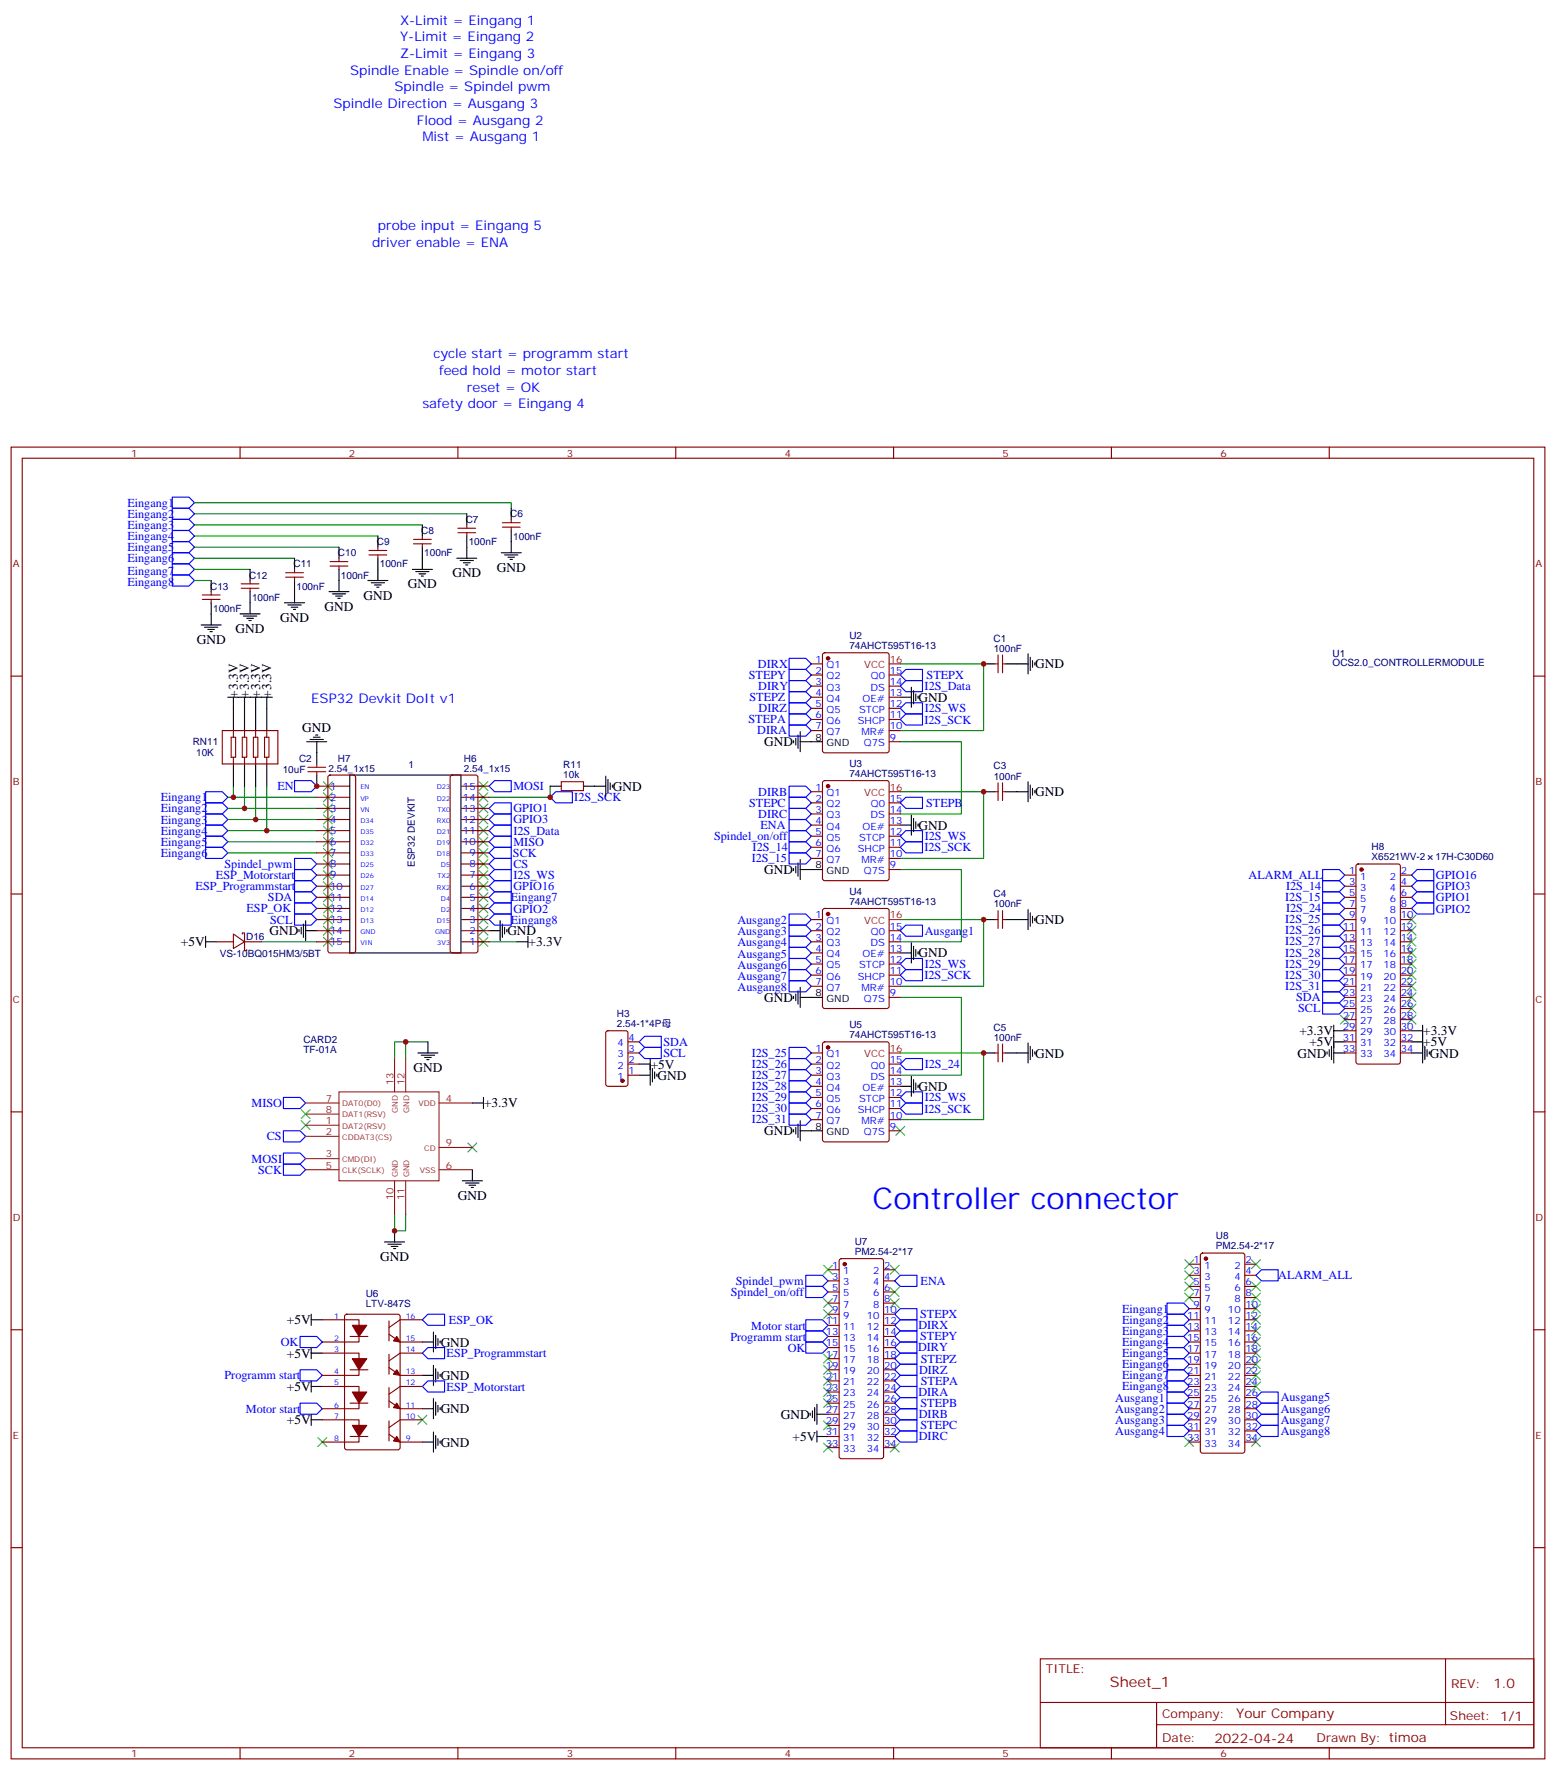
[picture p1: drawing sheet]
<svg xmlns="http://www.w3.org/2000/svg" width="494mm" height="562mm" viewBox="0 0 494 562" stroke-linecap="round" stroke-linejoin="round" font-family="sans-serif">
<defs><g id="words">
<text font-size="9.5" fill="#00f" x="276.9" y="383.5">Controller connector</text>
<text font-size="4.6" fill="#800" x="352.3" y="535.4">Sheet_1</text>
<g font-size="4.2" fill="#00f">
<text x="127" y="7.8">X-Limit = Eingang 1</text>
<text x="127" y="13.1">Y-Limit = Eingang 2</text>
<text x="111.1" y="23.7">Spindle Enable = Spindle on/off</text>
<text x="127" y="18.4">Z-Limit = Eingang 3</text>
<text x="125.2" y="29">Spindle = Spindel pwm</text>
<text x="105.8" y="34.3">Spindle Direction = Ausgang 3</text>
<text x="132.3" y="39.6">Flood = Ausgang 2</text>
<text x="134.1" y="44.9">Mist = Ausgang 1</text>
<text x="119.9" y="73.1">probe input = Eingang 5</text>
<text x="118.2" y="78.4">driver enable = ENA</text>
<text x="137.6" y="113.7">cycle start = programm start</text>
<text x="139.3" y="119">feed hold = motor start</text>
<text x="148.2" y="124.2">reset = OK</text>
<text x="134.1" y="129.5">safety door = Eingang 4</text>
<text x="98.8" y="223">ESP32 Devkit DoIt v1</text>
</g>
<g font-size="4.2">
<text x="143.6" y="183.2">GND</text>
<text x="157.7" y="181.4">GND</text>
<text x="115.4" y="190.3">GND</text>
<text x="129.5" y="186.7">GND</text>
<text x="88.9" y="197.3">GND</text>
<text x="103" y="193.8">GND</text>
<text x="74.8" y="200.8">GND</text>
<text x="62.4" y="204.4">GND</text>
<text x="328.6" y="212.1">GND</text>
<text x="75.5" y="221.4" transform="rotate(-90 75.5 221.4)">+3.3V</text>
<text x="79" y="221.4" transform="rotate(-90 79 221.4)">+3.3V</text>
<text x="82.6" y="221.4" transform="rotate(-90 82.6 221.4)">+3.3V</text>
<text x="86.1" y="221.4" transform="rotate(-90 86.1 221.4)">+3.3V</text>
<text x="291.6" y="222.7">GND</text>
<text x="96" y="232.2">GND</text>
<text x="242.5" y="236.8">GND</text>
<text x="194.6" y="250.9">GND</text>
<text x="328.6" y="252.7">GND</text>
<text x="291.6" y="263.3">GND</text>
<text x="242.5" y="277.4">GND</text>
<text x="328.6" y="293.3">GND</text>
<text x="85.5" y="296.8">GND</text>
<text x="161" y="296.8">GND</text>
<text x="57.4" y="300.3">+5V</text>
<text x="167.7" y="300.3">+3.3V</text>
<text x="291.6" y="303.8">GND</text>
<text x="242.5" y="318">GND</text>
<text x="412.4" y="328.5">+3.3V</text>
<text x="451.7" y="328.5">+3.3V</text>
<text x="328.6" y="335.6">GND</text>
<text x="411.9" y="335.6">GND</text>
<text x="415.6" y="332">+5V</text>
<text x="451.7" y="332.1">+5V</text>
<text x="453.8" y="335.6">GND</text>
<text x="131.2" y="340.2">GND</text>
<text x="206.6" y="339.1">+5V</text>
<text x="208.7" y="342.6">GND</text>
<text x="291.6" y="346.2">GND</text>
<text x="153.6" y="351.4">+3.3V</text>
<text x="242.5" y="360.3">GND</text>
<text x="145.4" y="380.8">GND</text>
<text x="120.7" y="400.2">GND</text>
<text x="91" y="420.3">+5V</text>
<text x="91" y="430.9">+5V</text>
<text x="139.9" y="427.3">GND</text>
<text x="139.9" y="437.9">GND</text>
<text x="91" y="441.4">+5V</text>
<text x="139.9" y="448.5">GND</text>
<text x="91" y="452">+5V</text>
<text x="247.9" y="450.2">GND</text>
<text x="139.9" y="459.1">GND</text>
<text x="251.6" y="457.3">+5V</text>
</g>
<g font-size="4.2" fill="#800">
<text x="474" y="535.7">1.0</text>
<text x="392.4" y="545.2">Your Company</text>
<text x="385.5" y="553">2022-04-24</text>
</g>
<g font-size="3.9" fill="#00f">
<text x="40.4" y="160.8">Eingang1</text>
<text x="40.4" y="164.3">Eingang2</text>
<text x="40.4" y="167.8">Eingang3</text>
<text x="40.4" y="171.4">Eingang4</text>
<text x="40.4" y="174.9">Eingang5</text>
<text x="40.4" y="178.4">Eingang6</text>
<text x="40.4" y="182.3">Eingang7</text>
<text x="40.4" y="185.9">Eingang8</text>
<text x="237.7" y="215.4">STEPY</text>
<text x="240.6" y="211.9">DIRX</text>
<text x="294.1" y="215.4">STEPX</text>
<text x="240.7" y="219">DIRY</text>
<text x="293.5" y="219">I2S_Data</text>
<text x="237.9" y="222.5">STEPZ</text>
<text x="240.8" y="226">DIRZ</text>
<text x="293.5" y="226.1">I2S_WS</text>
<text x="237.6" y="229.5">STEPA</text>
<text x="240.4" y="233.1">DIRA</text>
<text x="293.4" y="229.6">I2S_SCK</text>
<text x="88.1" y="250.7">EN</text>
<text x="162.9" y="250.7">MOSI</text>
<text x="51" y="257.8">Eingang2</text>
<text x="51" y="254.3">Eingang1</text>
<text x="163" y="257.7">GPIO1</text>
<text x="182.3" y="254.3">I2S_SCK</text>
<text x="237.8" y="256">STEPC</text>
<text x="240.7" y="252.5">DIRB</text>
<text x="293.9" y="256">STEPB</text>
<text x="51" y="261.3">Eingang3</text>
<text x="163" y="261.3">GPIO3</text>
<text x="240.7" y="259.5">DIRC</text>
<text x="241.4" y="263.1">ENA</text>
<text x="51" y="268.4">Eingang5</text>
<text x="51" y="264.9">Eingang4</text>
<text x="163" y="264.9">I2S_Data</text>
<text x="163" y="268.3">MISO</text>
<text x="226.6" y="266.6">Spindel_on/off</text>
<text x="293.5" y="266.6">I2S_WS</text>
<text x="51" y="271.9">Eingang6</text>
<text x="71.2" y="275.4">Spindel_pwm</text>
<text x="162.8" y="271.8">SCK</text>
<text x="163" y="275.4">CS</text>
<text x="238.6" y="273.7">I2S_15</text>
<text x="238.9" y="270.1">I2S_14</text>
<text x="293.4" y="270.2">I2S_SCK</text>
<text x="68.5" y="278.9">ESP_Motorstart</text>
<text x="163" y="279">I2S_WS</text>
<text x="396.3" y="278.9">ALARM_ALL</text>
<text x="455.8" y="279">GPIO16</text>
<text x="62.1" y="282.5">ESP_Programmstart</text>
<text x="85.1" y="286">SDA</text>
<text x="162.1" y="286.1">Eingang7</text>
<text x="163" y="282.5">GPIO16</text>
<text x="407.9" y="286">I2S_15</text>
<text x="408.2" y="282.5">I2S_14</text>
<text x="455.8" y="282.4">GPIO3</text>
<text x="455.8" y="286">GPIO1</text>
<text x="78.2" y="289.6">ESP_OK</text>
<text x="85.7" y="293.1">SCL</text>
<text x="162.1" y="293.1">Eingang8</text>
<text x="163" y="289.6">GPIO2</text>
<text x="234.1" y="293.1">Ausgang2</text>
<text x="407.9" y="293">I2S_25</text>
<text x="408.2" y="289.5">I2S_24</text>
<text x="455.8" y="289.6">GPIO2</text>
<text x="234.1" y="296.6">Ausgang3</text>
<text x="293.5" y="296.6">Ausgang1</text>
<text x="407.9" y="296.5">I2S_26</text>
<text x="234.1" y="300.1">Ausgang4</text>
<text x="234.1" y="304">Ausgang5</text>
<text x="407.9" y="300">I2S_27</text>
<text x="407.9" y="303.6">I2S_28</text>
<text x="234.1" y="307.5">Ausgang6</text>
<text x="234.1" y="311.1">Ausgang7</text>
<text x="293.4" y="310.7">I2S_SCK</text>
<text x="293.5" y="307.2">I2S_WS</text>
<text x="407.9" y="307.1">I2S_29</text>
<text x="407.9" y="310.6">I2S_30</text>
<text x="234.1" y="314.6">Ausgang8</text>
<text x="407.9" y="314.1">I2S_31</text>
<text x="411.4" y="317.8">SDA</text>
<text x="412" y="321.3">SCL</text>
<text x="210.6" y="335.5">SCL</text>
<text x="210.6" y="332">SDA</text>
<text x="238.6" y="335.3">I2S_25</text>
<text x="238.6" y="338.8">I2S_26</text>
<text x="293.5" y="338.9">I2S_24</text>
<text x="238.6" y="342.4">I2S_27</text>
<text x="238.6" y="345.9">I2S_28</text>
<text x="79.8" y="351.3">MISO</text>
<text x="238.6" y="349.4">I2S_29</text>
<text x="238.6" y="353">I2S_30</text>
<text x="293.4" y="353.1">I2S_SCK</text>
<text x="293.5" y="349.5">I2S_WS</text>
<text x="238.6" y="356.5">I2S_31</text>
<text x="84.6" y="361.9">CS</text>
<text x="79.8" y="368.9">MOSI</text>
<text x="81.9" y="372.5">SCK</text>
<text x="233.5" y="407.7">Spindel_pwm</text>
<text x="292.2" y="407.8">ENA</text>
<text x="405.7" y="406">ALARM_ALL</text>
<text x="231.9" y="411.3">Spindel_on/off</text>
<text x="292" y="418.3">STEPX</text>
<text x="356.2" y="416.6">Eingang1</text>
<text x="142.5" y="420.1">ESP_OK</text>
<text x="231.8" y="425.5">Programm start</text>
<text x="238.5" y="422">Motor start</text>
<text x="291.5" y="421.8">DIRX</text>
<text x="292" y="425.3">STEPY</text>
<text x="356.2" y="423.6">Eingang3</text>
<text x="356.2" y="420.1">Eingang2</text>
<text x="89.1" y="427.1">OK</text>
<text x="141.7" y="430.7">ESP_Programmstart</text>
<text x="250.1" y="429">OK</text>
<text x="291.4" y="428.9">DIRY</text>
<text x="356.2" y="430.7">Eingang5</text>
<text x="356.2" y="427.1">Eingang4</text>
<text x="71.3" y="437.7">Programm start</text>
<text x="291.7" y="435.9">DIRZ</text>
<text x="292.3" y="432.4">STEPZ</text>
<text x="356.2" y="437.7">Eingang7</text>
<text x="356.2" y="434.2">Eingang6</text>
<text x="141.7" y="441.3">ESP_Motorstart</text>
<text x="291.5" y="443">DIRA</text>
<text x="292.3" y="439.4">STEPA</text>
<text x="356.2" y="441.2">Eingang8</text>
<text x="78" y="448.3">Motor start</text>
<text x="292.2" y="446.5">STEPB</text>
<text x="354" y="448.3">Ausgang2</text>
<text x="354" y="444.8">Ausgang1</text>
<text x="406.5" y="448.3">Ausgang6</text>
<text x="406.5" y="444.7">Ausgang5</text>
<text x="291.6" y="450">DIRB</text>
<text x="292.2" y="453.6">STEPC</text>
<text x="354" y="455.3">Ausgang4</text>
<text x="354" y="451.8">Ausgang3</text>
<text x="406.5" y="455.3">Ausgang8</text>
<text x="406.5" y="451.8">Ausgang7</text>
<text x="291.6" y="457.1">DIRC</text>
</g>
<g font-size="3.9" fill="#800">
<text x="332" y="531">TITLE:</text>
<text x="460.6" y="535.7">REV:</text>
<text x="368.9" y="545.2">Company:</text>
<text x="460.2" y="545.8">Sheet: 1/1</text>
<text x="368.9" y="552.9">Date:</text>
<text x="417.9" y="553">Drawn By: timoa</text>
</g>
<g font-size="3.2" fill="#800">
<text x="41.6" y="144.9">1</text>
<text x="110.8" y="144.9">2</text>
<text x="179.9" y="144.9">3</text>
<text x="249.1" y="144.9">4</text>
<text x="318.2" y="144.9">5</text>
<text x="387.3" y="144.9">6</text>
<text x="4.1" y="180">A</text>
<text x="487.4" y="180">A</text>
<text x="4.1" y="249.1">B</text>
<text x="487.4" y="249.1">B</text>
<text x="4.1" y="318.3">C</text>
<text x="487.4" y="318.3">C</text>
<text x="4.1" y="387.4">D</text>
<text x="487.4" y="387.4">D</text>
<text x="4.1" y="456.6">E</text>
<text x="487.4" y="456.6">E</text>
<text x="41.6" y="557.6">1</text>
<text x="110.8" y="557.6">2</text>
<text x="179.9" y="557.6">3</text>
<text x="249.1" y="557.6">4</text>
<text x="318.2" y="557.6">5</text>
<text x="387.3" y="557.6">6</text>
</g>
<g font-size="3.2" fill="#000080">
<text x="147.8" y="166">C7</text>
<text x="161.9" y="164.2">C6</text>
<text x="119.6" y="173">C9</text>
<text x="133.7" y="169.5">C8</text>
<text x="148.8" y="173">100nF</text>
<text x="162.9" y="171.3">100nF</text>
<text x="107.3" y="176.6">C10</text>
<text x="134.7" y="176.6">100nF</text>
<text x="79" y="183.6">C12</text>
<text x="93.2" y="180.1">C11</text>
<text x="108.2" y="183.6">100nF</text>
<text x="120.6" y="180.1">100nF</text>
<text x="66.7" y="187.1">C13</text>
<text x="80" y="190.7">100nF</text>
<text x="94.1" y="187.1">100nF</text>
<text x="67.7" y="194.2">100nF</text>
<text x="269.6" y="202.8">U2</text>
<text x="315.4" y="203.6">C1</text>
<text x="269.6" y="206">74AHCT595T16-13</text>
<text x="315.4" y="206.8">100nF</text>
<text x="423" y="208.4">U1</text>
<text x="423" y="211.4">OCS2.0_CONTROLLERMODULE</text>
<text x="61.2" y="236.5">RN11</text>
<text x="62.3" y="240.1">10K</text>
<text x="89.7" y="245.3">10uF</text>
<text x="94.9" y="241.8">C2</text>
<text x="104.3" y="244.9">2.54_1x15</text>
<text x="107.3" y="241.8">H7</text>
<text x="129.6" y="243.6">1</text>
<text x="147.2" y="244.9">2.54_1x15</text>
<text x="147.2" y="241.7">H6</text>
<text x="178.8" y="243.9">R11</text>
<text x="269.6" y="243.3">U3</text>
<text x="315.4" y="244.2">C3</text>
<text x="178.8" y="247">10k</text>
<text x="269.6" y="246.6">74AHCT595T16-13</text>
<text x="315.4" y="247.4">100nF</text>
<text x="435.3" y="269.8">H8</text>
<text x="131.7" y="275.1" transform="rotate(-90 131.7 275.1)">ESP32 DEVKIT</text>
<text x="435.3" y="272.9">X6521WV-2</text>
<text x="455.6" y="272.9">17H-C30D60</text>
<text x="269.6" y="287.2">74AHCT595T16-13</text>
<text x="269.6" y="283.9">U4</text>
<text x="315.4" y="284.8">C4</text>
<text x="315.4" y="287.9">100nF</text>
<text x="78.1" y="298.3">D16</text>
<text x="69.8" y="303.6">VS-10BQ015HM3/5BT</text>
<text x="195.8" y="322.9">H3</text>
<text x="195.8" y="326">2.54-1*4P母</text>
<text x="269.6" y="329.5">74AHCT595T16-13</text>
<text x="269.6" y="326.2">U5</text>
<text x="315.4" y="327.1">C5</text>
<text x="96.3" y="334.2">TF-01A</text>
<text x="96.3" y="331">CARD2</text>
<text x="315.4" y="330.3">100nF</text>
<text x="271.3" y="395">U7</text>
<text x="385.9" y="393.3">U8</text>
<text x="271.3" y="398.2">PM2.54-2*17</text>
<text x="385.9" y="396.5">PM2.54-2*17</text>
<text x="116.1" y="411.6">U6</text>
<text x="116.1" y="414.8">LTV-847S</text>
</g>
<g font-size="3.2" fill="#00f">
<text x="258.9" y="210.3">1</text>
<text x="258.9" y="213.9">2</text>
<text x="262.4" y="212.1">Q1</text>
<text x="262.4" y="215.6">Q2</text>
<text x="276.4" y="215.6">Q0</text>
<text x="282.4" y="213.9">15</text>
<text x="258.9" y="217.4">3</text>
<text x="258.9" y="220.9">4</text>
<text x="262.4" y="219.1">Q3</text>
<text x="276.3" y="219.1">DS</text>
<text x="282.4" y="220.9">13</text>
<text x="282.4" y="217.4">14</text>
<text x="258.9" y="224.4">5</text>
<text x="258.9" y="228">6</text>
<text x="262.4" y="222.7">Q4</text>
<text x="262.4" y="226.2">Q5</text>
<text x="272.7" y="226.2">STCP</text>
<text x="273.8" y="222.7">OE#</text>
<text x="282.4" y="228">11</text>
<text x="282.4" y="224.4">12</text>
<text x="258.9" y="231.5">7</text>
<text x="262.4" y="229.7">Q6</text>
<text x="262.4" y="233.3">Q7</text>
<text x="272.2" y="229.7">SHCP</text>
<text x="273.4" y="233.3">MR#</text>
<text x="282.4" y="231.5">10</text>
<text x="274.2" y="236.8">Q7S</text>
<text x="282.4" y="235">9</text>
<text x="104.8" y="250.5">1</text>
<text x="147" y="250.5">15</text>
<text x="258.9" y="250.9">1</text>
<text x="104.8" y="254.1">2</text>
<text x="104.8" y="257.6">3</text>
<text x="147" y="257.6">13</text>
<text x="147" y="254.1">14</text>
<text x="258.9" y="254.4">2</text>
<text x="258.9" y="258">3</text>
<text x="262.4" y="252.7">Q1</text>
<text x="262.4" y="256.2">Q2</text>
<text x="276.4" y="256.2">Q0</text>
<text x="282.4" y="258">14</text>
<text x="282.4" y="254.4">15</text>
<text x="104.8" y="261.1">4</text>
<text x="147" y="261.1">12</text>
<text x="258.9" y="261.5">4</text>
<text x="262.4" y="259.7">Q3</text>
<text x="262.4" y="263.2">Q4</text>
<text x="273.8" y="263.2">OE#</text>
<text x="276.3" y="259.7">DS</text>
<text x="282.4" y="261.5">13</text>
<text x="104.8" y="264.7">5</text>
<text x="104.8" y="268.2">6</text>
<text x="147" y="268.2">10</text>
<text x="147" y="264.7">11</text>
<text x="258.9" y="265">5</text>
<text x="258.9" y="268.5">6</text>
<text x="262.4" y="266.8">Q5</text>
<text x="272.7" y="266.8">STCP</text>
<text x="282.4" y="268.5">11</text>
<text x="282.4" y="265">12</text>
<text x="104.8" y="271.7">7</text>
<text x="104.8" y="275.2">8</text>
<text x="149" y="275.2">8</text>
<text x="149" y="271.7">9</text>
<text x="258.9" y="272.1">7</text>
<text x="262.4" y="270.3">Q6</text>
<text x="262.4" y="273.8">Q7</text>
<text x="272.2" y="270.3">SHCP</text>
<text x="273.4" y="273.8">MR#</text>
<text x="282.4" y="275.6">9</text>
<text x="282.4" y="272.1">10</text>
<text x="104.8" y="278.8">9</text>
<text x="149" y="278.8">7</text>
<text x="274.2" y="277.4">Q7S</text>
<text x="428.2" y="277.4">1</text>
<text x="428.2" y="280.9">3</text>
<text x="431.7" y="279.1">1</text>
<text x="441.2" y="279.1">2</text>
<text x="444.7" y="280.9">4</text>
<text x="444.7" y="277.4">2</text>
<text x="104.8" y="282.3">10</text>
<text x="104.8" y="285.8">11</text>
<text x="149" y="285.8">5</text>
<text x="149" y="282.3">6</text>
<text x="428.2" y="284.4">5</text>
<text x="428.2" y="287.9">7</text>
<text x="431.7" y="282.6">3</text>
<text x="431.7" y="286.2">5</text>
<text x="441.2" y="286.2">6</text>
<text x="441.2" y="282.6">4</text>
<text x="444.7" y="287.9">8</text>
<text x="444.7" y="284.4">6</text>
<text x="104.8" y="289.3">12</text>
<text x="104.8" y="292.9">13</text>
<text x="149" y="292.9">3</text>
<text x="149" y="289.3">4</text>
<text x="258.9" y="291.5">1</text>
<text x="262.4" y="293.2">Q1</text>
<text x="428.2" y="291.5">9</text>
<text x="431.7" y="289.7">7</text>
<text x="431.7" y="293.2">9</text>
<text x="439.2" y="293.2">10</text>
<text x="441.2" y="289.7">8</text>
<text x="444.7" y="291.5">10</text>
<text x="104.8" y="296.4">14</text>
<text x="104.8" y="299.9">15</text>
<text x="149" y="299.9">1</text>
<text x="149" y="296.4">2</text>
<text x="258.9" y="295">2</text>
<text x="258.9" y="298.5">3</text>
<text x="262.4" y="296.8">Q2</text>
<text x="276.4" y="296.8">Q0</text>
<text x="282.4" y="298.5">14</text>
<text x="282.4" y="295">15</text>
<text x="426.2" y="295">11</text>
<text x="426.2" y="298.5">13</text>
<text x="431.7" y="296.8">11</text>
<text x="439.2" y="296.8">12</text>
<text x="444.7" y="298.5">14</text>
<text x="444.7" y="295">12</text>
<text x="258.9" y="302">4</text>
<text x="258.9" y="305.6">5</text>
<text x="262.4" y="300.3">Q3</text>
<text x="262.4" y="303.8">Q4</text>
<text x="273.8" y="303.8">OE#</text>
<text x="276.3" y="300.3">DS</text>
<text x="282.4" y="305.6">12</text>
<text x="282.4" y="302">13</text>
<text x="426.2" y="302">15</text>
<text x="426.2" y="305.6">17</text>
<text x="431.7" y="300.3">13</text>
<text x="431.7" y="303.8">15</text>
<text x="439.2" y="303.8">16</text>
<text x="439.2" y="300.3">14</text>
<text x="444.7" y="305.6">18</text>
<text x="444.7" y="302">16</text>
<text x="258.9" y="309.1">6</text>
<text x="262.4" y="307.3">Q5</text>
<text x="262.4" y="310.9">Q6</text>
<text x="272.2" y="310.9">SHCP</text>
<text x="272.7" y="307.3">STCP</text>
<text x="282.4" y="309.1">11</text>
<text x="426.2" y="309.1">19</text>
<text x="431.7" y="307.3">17</text>
<text x="431.7" y="310.9">19</text>
<text x="439.2" y="310.9">20</text>
<text x="439.2" y="307.3">18</text>
<text x="444.7" y="309.1">20</text>
<text x="258.9" y="312.6">7</text>
<text x="262.4" y="314.4">Q7</text>
<text x="273.4" y="314.4">MR#</text>
<text x="274.2" y="317.9">Q7S</text>
<text x="282.4" y="316.2">9</text>
<text x="282.4" y="312.6">10</text>
<text x="426.2" y="312.6">21</text>
<text x="426.2" y="316.2">23</text>
<text x="431.7" y="314.4">21</text>
<text x="431.7" y="317.9">23</text>
<text x="439.2" y="317.9">24</text>
<text x="439.2" y="314.4">22</text>
<text x="444.7" y="316.2">24</text>
<text x="444.7" y="312.6">22</text>
<text x="426.2" y="319.7">25</text>
<text x="426.2" y="323.2">27</text>
<text x="431.7" y="321.5">25</text>
<text x="439.2" y="321.5">26</text>
<text x="444.7" y="323.2">28</text>
<text x="444.7" y="319.7">26</text>
<text x="426.2" y="326.7">29</text>
<text x="431.7" y="325">27</text>
<text x="431.7" y="328.5">29</text>
<text x="439.2" y="328.5">30</text>
<text x="439.2" y="325">28</text>
<text x="444.7" y="326.7">30</text>
<text x="196" y="335.6">3</text>
<text x="196" y="332">4</text>
<text x="199.5" y="333.8">3</text>
<text x="199.5" y="330.3">4</text>
<text x="258.9" y="333.8">1</text>
<text x="262.4" y="335.6">Q1</text>
<text x="426.2" y="330.3">31</text>
<text x="426.2" y="333.8">33</text>
<text x="431.7" y="332">31</text>
<text x="431.7" y="335.6">33</text>
<text x="439.2" y="335.6">34</text>
<text x="439.2" y="332">32</text>
<text x="444.7" y="333.8">34</text>
<text x="444.7" y="330.3">32</text>
<text x="196" y="339.1">2</text>
<text x="199.5" y="340.9">1</text>
<text x="199.5" y="337.3">2</text>
<text x="258.9" y="337.3">2</text>
<text x="258.9" y="340.9">3</text>
<text x="262.4" y="339.1">Q2</text>
<text x="276.4" y="339.1">Q0</text>
<text x="282.4" y="340.9">14</text>
<text x="282.4" y="337.3">15</text>
<text x="196" y="342.6">1</text>
<text x="258.9" y="344.4">4</text>
<text x="258.9" y="347.9">5</text>
<text x="262.4" y="342.6">Q3</text>
<text x="262.4" y="346.1">Q4</text>
<text x="273.8" y="346.1">OE#</text>
<text x="276.3" y="342.6">DS</text>
<text x="282.4" y="347.9">12</text>
<text x="282.4" y="344.4">13</text>
<text x="258.9" y="351.4">6</text>
<text x="262.4" y="349.7">Q5</text>
<text x="262.4" y="353.2">Q6</text>
<text x="272.2" y="353.2">SHCP</text>
<text x="272.7" y="349.7">STCP</text>
<text x="282.4" y="351.4">11</text>
<text x="258.9" y="355">7</text>
<text x="262.4" y="356.7">Q7</text>
<text x="273.4" y="356.7">MR#</text>
<text x="282.4" y="358.5">9</text>
<text x="282.4" y="355">10</text>
<text x="274.2" y="360.3">Q7S</text>
<text x="378.8" y="400.8">1</text>
<text x="395.3" y="400.8">2</text>
<text x="264.2" y="402.6">1</text>
<text x="264.2" y="406.1">3</text>
<text x="267.7" y="404.4">1</text>
<text x="267.7" y="407.9">3</text>
<text x="277.1" y="407.9">4</text>
<text x="277.1" y="404.4">2</text>
<text x="280.6" y="406.1">4</text>
<text x="280.6" y="402.6">2</text>
<text x="378.8" y="404.4">3</text>
<text x="378.8" y="407.9">5</text>
<text x="382.3" y="402.6">1</text>
<text x="382.3" y="406.1">3</text>
<text x="391.8" y="406.1">4</text>
<text x="391.8" y="402.6">2</text>
<text x="395.3" y="407.9">6</text>
<text x="395.3" y="404.4">4</text>
<text x="264.2" y="409.6">5</text>
<text x="264.2" y="413.2">7</text>
<text x="267.7" y="411.4">5</text>
<text x="277.1" y="411.4">6</text>
<text x="280.6" y="413.2">8</text>
<text x="280.6" y="409.6">6</text>
<text x="378.8" y="411.4">7</text>
<text x="382.3" y="409.6">5</text>
<text x="382.3" y="413.2">7</text>
<text x="391.8" y="413.2">8</text>
<text x="391.8" y="409.6">6</text>
<text x="395.3" y="411.4">8</text>
<text x="264.2" y="416.7">9</text>
<text x="267.7" y="414.9">7</text>
<text x="267.7" y="418.5">9</text>
<text x="275.1" y="418.5">10</text>
<text x="277.1" y="414.9">8</text>
<text x="280.6" y="416.7">10</text>
<text x="376.8" y="418.5">11</text>
<text x="378.8" y="414.9">9</text>
<text x="382.3" y="416.7">9</text>
<text x="389.8" y="416.7">10</text>
<text x="395.3" y="418.5">12</text>
<text x="395.3" y="414.9">10</text>
<text x="262.1" y="420.2">11</text>
<text x="262.1" y="423.8">13</text>
<text x="267.7" y="422">11</text>
<text x="267.7" y="425.5">13</text>
<text x="275.1" y="425.5">14</text>
<text x="275.1" y="422">12</text>
<text x="280.6" y="423.8">14</text>
<text x="280.6" y="420.2">12</text>
<text x="376.8" y="422">13</text>
<text x="376.8" y="425.5">15</text>
<text x="382.3" y="420.2">11</text>
<text x="382.3" y="423.8">13</text>
<text x="389.8" y="423.8">14</text>
<text x="389.8" y="420.2">12</text>
<text x="395.3" y="425.5">16</text>
<text x="395.3" y="422">14</text>
<text x="262.1" y="427.3">15</text>
<text x="262.1" y="430.8">17</text>
<text x="267.7" y="429">15</text>
<text x="275.1" y="429">16</text>
<text x="280.6" y="430.8">18</text>
<text x="280.6" y="427.3">16</text>
<text x="376.8" y="429">17</text>
<text x="382.3" y="427.3">15</text>
<text x="382.3" y="430.8">17</text>
<text x="389.8" y="430.8">18</text>
<text x="389.8" y="427.3">16</text>
<text x="395.3" y="429">18</text>
<text x="262.1" y="434.3">19</text>
<text x="262.1" y="437.9">21</text>
<text x="267.7" y="432.6">17</text>
<text x="267.7" y="436.1">19</text>
<text x="275.1" y="436.1">20</text>
<text x="275.1" y="432.6">18</text>
<text x="280.6" y="437.9">22</text>
<text x="280.6" y="434.3">20</text>
<text x="376.8" y="432.6">19</text>
<text x="376.8" y="436.1">21</text>
<text x="382.3" y="434.3">19</text>
<text x="382.3" y="437.9">21</text>
<text x="389.8" y="437.9">22</text>
<text x="389.8" y="434.3">20</text>
<text x="395.3" y="436.1">22</text>
<text x="395.3" y="432.6">20</text>
<text x="262.1" y="441.4">23</text>
<text x="267.7" y="439.6">21</text>
<text x="267.7" y="443.2">23</text>
<text x="275.1" y="443.2">24</text>
<text x="275.1" y="439.6">22</text>
<text x="280.6" y="441.4">24</text>
<text x="376.8" y="439.6">23</text>
<text x="376.8" y="443.2">25</text>
<text x="382.3" y="441.4">23</text>
<text x="389.8" y="441.4">24</text>
<text x="395.3" y="443.2">26</text>
<text x="395.3" y="439.6">24</text>
<text x="262.1" y="444.9">25</text>
<text x="262.1" y="448.5">27</text>
<text x="267.7" y="446.7">25</text>
<text x="275.1" y="446.7">26</text>
<text x="280.6" y="448.5">28</text>
<text x="280.6" y="444.9">26</text>
<text x="376.8" y="446.7">27</text>
<text x="382.3" y="444.9">25</text>
<text x="382.3" y="448.5">27</text>
<text x="389.8" y="448.5">28</text>
<text x="389.8" y="444.9">26</text>
<text x="395.3" y="446.7">28</text>
<text x="262.1" y="452">29</text>
<text x="262.1" y="455.5">31</text>
<text x="267.7" y="450.2">27</text>
<text x="267.7" y="453.7">29</text>
<text x="275.1" y="453.7">30</text>
<text x="275.1" y="450.2">28</text>
<text x="280.6" y="455.5">32</text>
<text x="280.6" y="452">30</text>
<text x="376.8" y="450.2">29</text>
<text x="376.8" y="453.7">31</text>
<text x="382.3" y="452">29</text>
<text x="382.3" y="455.5">31</text>
<text x="389.8" y="455.5">32</text>
<text x="389.8" y="452">30</text>
<text x="395.3" y="453.7">32</text>
<text x="395.3" y="450.2">30</text>
<text x="262.1" y="459">33</text>
<text x="267.7" y="457.3">31</text>
<text x="267.7" y="460.8">33</text>
<text x="275.1" y="460.8">34</text>
<text x="275.1" y="457.3">32</text>
<text x="280.6" y="459">34</text>
<text x="376.8" y="457.3">33</text>
<text x="382.3" y="459">33</text>
<text x="389.8" y="459">34</text>
<text x="395.3" y="457.3">34</text>
</g>
<g font-size="3.2" fill="#f00">
<text x="274.3" y="212.1">VCC</text>
<text x="282.4" y="210.3">16</text>
<text x="282.4" y="250.9">16</text>
<text x="274.3" y="252.7">VCC</text>
<text x="274.3" y="293.2">VCC</text>
<text x="282.4" y="291.5">16</text>
<text x="274.3" y="335.6">VCC</text>
<text x="282.4" y="333.8">16</text>
</g>
<g font-size="3.2">
<text x="258.9" y="235">8</text>
<text x="262.4" y="236.8">GND</text>
<text x="258.9" y="275.6">8</text>
<text x="262.4" y="277.4">GND</text>
<text x="258.9" y="316.2">8</text>
<text x="262.4" y="317.9">GND</text>
<text x="258.9" y="358.5">8</text>
<text x="262.4" y="360.3">GND</text>
</g>
<g font-size="3.2" fill="#8d2323">
<text x="124.9" y="344.4" transform="rotate(-90 124.9 344.4)">13</text>
<text x="128.4" y="344.4" transform="rotate(-90 128.4 344.4)">12</text>
<text x="103.5" y="349.7">7</text>
<text x="103.5" y="353.2">8</text>
<text x="141.5" y="349.7">4</text>
<text x="103.5" y="356.7">1</text>
<text x="103.5" y="360.3">2</text>
<text x="141.5" y="363.8">9</text>
<text x="103.5" y="367.3">3</text>
<text x="103.5" y="370.8">5</text>
<text x="141.5" y="370.8">6</text>
<text x="124.9" y="380.9" transform="rotate(-90 124.9 380.9)">10</text>
<text x="128.4" y="380.9" transform="rotate(-90 128.4 380.9)">11</text>
</g>
<g font-size="2.5" fill="#8d2323">
<text x="108.7" y="351.1">DAT0(D0)</text>
<text x="126.3" y="353.2" transform="rotate(-90 126.3 353.2)">GND</text>
<text x="129.8" y="353.2" transform="rotate(-90 129.8 353.2)">GND</text>
<text x="132.8" y="351.1">VDD</text>
<text x="108.7" y="358.1">DAT2(RSV)</text>
<text x="108.7" y="354.6">DAT1(RSV)</text>
<text x="108.7" y="361.7">CDDAT3(CS)</text>
<text x="134.7" y="365.2">CD</text>
<text x="108.7" y="368.7">CMD(DI)</text>
<text x="108.7" y="372.3">CLK(SCLK)</text>
<text x="126.3" y="373.7" transform="rotate(-90 126.3 373.7)">GND</text>
<text x="129.8" y="373.7" transform="rotate(-90 129.8 373.7)">GND</text>
<text x="133.2" y="372.3">VSS</text>
</g>
<g font-size="2.5" fill="#00f">
<text x="106" y="418.5">1</text>
<text x="128.8" y="418.5">16</text>
<text x="106" y="425.5">2</text>
<text x="128.8" y="425.5">15</text>
<text x="106" y="429">3</text>
<text x="128.8" y="429">14</text>
<text x="106" y="436.1">4</text>
<text x="128.8" y="436.1">13</text>
<text x="106" y="439.6">5</text>
<text x="128.8" y="439.6">12</text>
<text x="106" y="446.7">6</text>
<text x="128.8" y="446.7">11</text>
<text x="106" y="450.2">7</text>
<text x="128.8" y="450.2">10</text>
<text x="106" y="457.3">8</text>
<text x="128.8" y="457.3">9</text>
</g>
<g font-size="2.1" fill="#00f">
<text x="114.4" y="250.5">EN</text>
<text x="138.6" y="250.5">D23</text>
<text x="114.4" y="254.1">VP</text>
<text x="114.4" y="257.6">VN</text>
<text x="138.6" y="254.1">D22</text>
<text x="138.8" y="257.6">TX0</text>
<text x="114.4" y="261.1">D34</text>
<text x="138.7" y="261.1">RX0</text>
<text x="114.4" y="264.6">D35</text>
<text x="114.4" y="268.2">D32</text>
<text x="138.6" y="264.6">D21</text>
<text x="138.6" y="268.2">D19</text>
<text x="114.4" y="271.7">D33</text>
<text x="114.4" y="275.2">D25</text>
<text x="138.6" y="271.7">D18</text>
<text x="140" y="275.2">D5</text>
<text x="114.4" y="278.7">D26</text>
<text x="138.8" y="278.7">TX2</text>
<text x="114.4" y="282.3">D27</text>
<text x="114.4" y="285.8">D14</text>
<text x="138.7" y="282.3">RX2</text>
<text x="140" y="285.8">D4</text>
<text x="114.4" y="289.3">D12</text>
<text x="114.4" y="292.9">D13</text>
<text x="138.6" y="292.9">D15</text>
<text x="140" y="289.3">D2</text>
<text x="114.4" y="296.4">GND</text>
<text x="114.4" y="299.9">VIN</text>
<text x="138.1" y="296.4">GND</text>
<text x="138.8" y="299.9">3V3</text>
</g>
</g></defs>
<g fill="none" stroke="#870000" stroke-width=".35">
<path d="M3.5 141.9h486.9v416.3h-486.9zM7.1 145.4h479.7v409.2h-479.7zM76.2 141.9v3.5M145.3 141.9v3.5M214.5 141.9v3.5M283.6 141.9v3.5M352.8 141.9v3.5M421.9 141.9v3.5M104.8 179.6h5.6M104.8 178.2h5.6M107.6 177.2v1M107.6 179.6v1.1"/>
<path d="M117.1 176.1h5.7M117.1 174.7h5.7M119.9 173.6v1.1M119.9 176.1v1.1M131.2 172.6h5.7M131.2 171.2h5.7M134.1 170.1v1.1M134.1 172.6v1M145.3 167.6h5.7M145.3 169.1h5.7M148.2 166.6v1M148.2 169.1v1"/>
<path d="M159.5 165.9h5.6M159.5 167.3h5.6M162.3 164.8v1.1M162.3 167.3v1M64.2 190.2h5.6M64.2 188.8h5.6M67 187.7v1.1M67 190.2v1.1M76.6 186.7h5.6M76.6 185.3h5.6M79.4 184.2v1.1M79.4 186.7v1"/>
<path d="M90.7 183.2h5.6M90.7 181.8h5.6M93.5 180.7v1.1M93.5 183.2v1M3.5 214.6h3.6M257.5 210.7h3.6M257.5 214.2h3.6M257.5 217.7h3.6M261.3 207.4l.5-.2h19.7l.7 .4v30.6l-.4 .6-20 .1-.7-.5v-30.5zM282.2 214.2h3.6M282.2 217.7h3.6M315.7 210.7h1.1"/>
<path d="M316.8 207.9v5.6M318.2 207.9v5.6M318.2 210.7h1.1M486.8 214.6h3.6M70.6 231.8h17.6v10.6h-17.6zM73.4 234h1.4v6.3h-1.4zM74.1 231.8v2.2M76.9 234h1.4v6.3h-1.4zM77.6 231.8v2.2M80.4 234h1.4v6.3h-1.4zM81.1 231.8v2.2M84 234h1.4v6.3h-1.4z"/>
<path d="M84.7 231.8v2.2M257.5 231.8h3.6M257.5 221.3h3.6M257.5 224.8h3.6M257.5 228.3h3.6M282.2 231.8h3.6M282.2 221.3h3.6M282.2 224.8h3.6M282.2 228.3h3.6M282.2 235.4h3.6M74.1 240.3v2.1M77.6 240.3v2.1"/>
<path d="M81.1 240.3v2.1M84.7 240.3v2.1M97.7 244.9h5.7M97.7 243.5h5.7M100.5 249.5h10.5M100.5 253h10.5M100.5 256.5h10.5M100.5 242.4v1.1M100.5 244.9v1.1M104.3 246.2l.5-.2h7.4l.5 .2 .2 .5v55l-.2 .5-.5 .2h-7.4l-.5-.2-.2-.5v-55zM143.1 246.2l.5-.2h7.4l.5 .2 .2 .5v55l-.2 .5-.5 .2h-7.4l-.5-.2-.2-.5v-55zM146.5 249.5h8.7"/>
<path d="M146.5 253h8.7M146.5 256.5h8.7M178.2 248.1h7v2.8h-7zM257.5 251.2h3.6M257.5 254.8h3.6M257.5 258.3h3.6M261.3 247.9l.5-.2h19.7l.7 .5v30.6l-.4 .6-20 .1-.7-.5v-30.6zM282.2 254.8h3.6M282.2 258.3h3.6M315.7 251.2h1.1M316.8 248.4v5.7M318.2 248.4v5.7"/>
<path d="M318.2 251.2h1.1M100.5 260.1h10.5M100.5 263.6h10.5M100.5 267.1h10.5M100.5 270.7h10.5M100.5 274.2h10.5M100.5 277.7h10.5M146.5 260.1h8.7M146.5 263.6h8.7M146.5 267.1h8.7M146.5 270.7h8.7M146.5 274.2h8.7"/>
<path d="M146.5 277.7h8.7M257.5 261.8h3.6M257.5 265.4h3.6M257.5 268.9h3.6M257.5 272.4h3.6M282.2 261.8h3.6M282.2 265.4h3.6M282.2 268.9h3.6M282.2 272.4h3.6M282.2 275.9h3.6M426.9 277.7h3.5M430.6 274.4l.5-.2h12.7l.6 .4 .1 62.4-.2 .5-.5 .2h-12.7l-.5-.3-.2-.4v-62.1z"/>
<path d="M444.5 277.7h3.5M3.5 283.7h3.6M68.8 298.9h5.3M74.1 296.4l3.5 2.5-3.5 2.1zM76.9 296.4v-.3h.7v5.6h.7v-.4M77.6 298.9h5.3M100.5 281.2h10.5M100.5 284.8h10.5M100.5 288.3h10.5M100.5 291.8h10.5M100.5 295.3h10.5M100.5 298.9h10.5"/>
<path d="M146.5 281.2h8.7M146.5 284.8h8.7M146.5 288.3h8.7M146.5 291.8h8.7M146.5 295.3h8.7M146.5 298.9h8.7M257.5 291.8h3.6M257.5 295.3h3.6M257.5 298.9h3.6M261.3 288.5l.5-.2h19.7l.7 .4v30.6l-.4 .7h-20l-.7-.4v-30.6zM282.2 295.3h3.6M282.2 298.9h3.6"/>
<path d="M315.7 291.8h1.1M316.8 289v5.6M318.2 291.8h1.1M318.2 289v5.6M426.9 281.2h3.5M426.9 284.8h3.5M426.9 288.3h3.5M426.9 291.8h3.5M426.9 295.3h3.5M426.9 298.9h3.5M444.5 281.2h3.5M444.5 284.8h3.5"/>
<path d="M444.5 288.3h3.5M444.5 291.8h3.5M444.5 295.3h3.5M444.5 298.9h3.5M486.8 283.7h3.6M257.5 313h3.6M257.5 302.4h3.6M257.5 309.5h3.6M257.5 305.9h3.6M282.2 316.5h3.6M282.2 313h3.6M282.2 302.4h3.6"/>
<path d="M282.2 309.5h3.6M282.2 305.9h3.6M426.9 316.5h3.5M426.9 313h3.5M426.9 302.4h3.5M426.9 309.5h3.5M426.9 305.9h3.5M444.5 316.5h3.5M444.5 313h3.5M444.5 302.4h3.5M444.5 309.5h3.5M444.5 305.9h3.5"/>
<path d="M192.5 327.3l.5-.2h5.6l.7 .4v16.5l-.4 .7h-5.9l-.7-.4v-16.5zM199.3 334.2h3.5M199.3 337.7h3.5M199.3 330.6h3.5M257.5 334.2h3.6M257.5 337.7h3.6M261.3 330.8l.5-.2h19.7l.7 .5v30.6l-.4 .6-20 .1-.7-.5v-30.6zM282.2 337.7h3.6M315.7 334.2h1.1M316.8 331.3v5.7M318.2 331.3v5.7M318.2 334.2h1.1"/>
<path d="M426.9 334.2h3.5M426.9 330.6h3.5M426.9 327.1h3.5M426.9 323.6h3.5M426.9 320h3.5M444.5 334.2h3.5M444.5 330.6h3.5M444.5 327.1h3.5M444.5 323.6h3.5M444.5 320h3.5M3.5 352.8h3.6M199.3 341.2h3.5"/>
<path d="M257.5 341.2h3.6M257.5 344.7h3.6M257.5 348.3h3.6M257.5 351.8h3.6M257.5 355.3h3.6M282.2 341.2h3.6M282.2 344.7h3.6M282.2 348.3h3.6M282.2 351.8h3.6M282.2 355.3h3.6M282.2 358.8h3.6M486.8 352.8h3.6"/>
<path d="M266.6 399.6l.5-.2h12.7l.6 .4 .1 62.4-.3 .5-.4 .2h-12.7l-.5-.2-.3-.5v-62.1zM381.2 397.9l.5-.2h12.7l.7 .4v62.3l-.2 .5-.5 .3h-12.7l-.5-.3-.2-.5v-62zM102.3 418.8h11.6v7.1h-11.6M109.6 417.3l.5-.2h16.2l.6 .4 .1 41.9-.5 .6-16.4 .1-.7-.5v-41.8zM123.5 419.2v6.3M134.1 418.8h-7.1l-3.5 2.5M262.8 402.9h3.5M262.8 406.5h3.5M262.8 410h3.5M262.8 413.5h3.5M262.8 417.1h3.5M280.5 402.9h3.5"/>
<path d="M280.5 406.5h3.5M280.5 410h3.5M280.5 413.5h3.5M280.5 417.1h3.5M377.5 418.8h3.5M377.5 401.2h3.5M377.5 404.7h3.5M377.5 408.2h3.5M377.5 411.8h3.5M377.5 415.3h3.5M395.1 418.8h3.5M395.1 401.2h3.5"/>
<path d="M395.1 404.7h3.5M395.1 408.2h3.5M395.1 411.8h3.5M395.1 415.3h3.5M3.5 422h3.6M102.3 429.4h11.6v7.1h-11.6M102.3 440h11.6v7h-11.6M111.1 424.1h5.7M111.1 434.7h5.7M123.5 423.4l3.5 2.5h7.1M123.5 429.8v6.3M123.5 434l3.5 2.5h7.1"/>
<path d="M134.1 429.4h-7.1l-3.5 2.5M134.1 440h-7.1l-3.5 2.5M262.8 424.1h3.5M262.8 434.7h3.5M262.8 420.6h3.5M262.8 438.2h3.5M262.8 427.6h3.5M262.8 431.2h3.5M280.5 424.1h3.5M280.5 434.7h3.5M280.5 420.6h3.5M280.5 438.2h3.5"/>
<path d="M280.5 427.6h3.5M280.5 431.2h3.5M377.5 425.9h3.5M377.5 429.4h3.5M377.5 436.5h3.5M377.5 440h3.5M377.5 422.3h3.5M377.5 432.9h3.5M395.1 425.9h3.5M395.1 429.4h3.5M395.1 436.5h3.5M395.1 440h3.5"/>
<path d="M395.1 422.3h3.5M395.1 432.9h3.5M486.8 422h3.6M102.3 450.6h11.6v7h-11.6M111.1 445.3h5.7M111.1 455.9h5.7M123.5 440.3v6.4M123.5 450.9v6.4M123.5 444.6l3.5 2.4h7.1M123.5 455.2l3.5 2.4h7.1M134.1 450.6h-7.1l-3.5 2.4M262.8 445.3h3.5"/>
<path d="M262.8 455.9h3.5M262.8 459.4h3.5M262.8 452.3h3.5M262.8 448.8h3.5M262.8 441.7h3.5M280.5 445.3h3.5M280.5 455.9h3.5M280.5 459.4h3.5M280.5 452.3h3.5M280.5 448.8h3.5M280.5 441.7h3.5M377.5 447h3.5"/>
<path d="M377.5 450.6h3.5M377.5 457.6h3.5M377.5 454.1h3.5M377.5 443.5h3.5M395.1 447h3.5M395.1 450.6h3.5M395.1 457.6h3.5M395.1 454.1h3.5M395.1 443.5h3.5M3.5 491.1h3.6M486.8 491.1h3.6M330.2 526.4h156.6v28.2h-156.6z"/>
<path d="M458.8 526.4v20.9M76.2 554.6v3.6M145.3 554.6v3.6M214.5 554.6v3.6M283.6 554.6v3.6M330.2 540.3h156.5M352.8 554.6v3.6M367.1 547.3h119.6M367.1 540.3v14.1M421.9 554.6v3.6"/>
</g>
<g fill="none" stroke="#00f" stroke-width=".35">
<path d="M54.7 157.8h5.3l1.7 1.7-1.7 1.8h-5.3zM54.7 161.3h5.3l1.7 1.8-1.7 1.7h-5.3zM54.7 164.8h5.3l1.7 1.8-1.7 1.7h-5.3zM54.7 168.3h5.3l1.7 1.8-1.7 1.8h-5.3zM54.7 171.9h5.3l1.7 1.7-1.7 1.8h-5.3zM54.7 175.4h5.3l1.7 1.8-1.7 1.7h-5.3zM54.7 178.9h5.3l1.7 1.8-1.7 1.8h-5.3zM54.7 182.5h5.3l1.7 1.7-1.7 1.8h-5.3zM250.5 208.9h5.3l1.7 1.8-1.7 1.7h-5.3zM250.5 212.4h5.3l1.7 1.8-1.7 1.8h-5.3zM250.5 216h5.3l1.7 1.7-1.7 1.8h-5.3zM250.5 219.5h5.3l1.7 1.8-1.7 1.7h-5.3z"/>
<path d="M285.8 217.7l1.7-1.7h5.3v3.5h-5.3zM285.8 214.2l1.7-1.8h5.3v3.6h-5.3zM250.5 226.6h5.3l1.7 1.7-1.7 1.8h-5.3zM250.5 223h5.3l1.7 1.8-1.7 1.8h-5.3zM250.5 230.1h5.3l1.7 1.7-1.7 1.8h-5.3zM285.8 228.3l1.7-1.7h5.3v3.5h-5.3zM285.8 224.8l1.7-1.8h5.3v3.6h-5.3zM65.3 258.3h5.3l1.7 1.8-1.7 1.7h-5.3zM65.3 254.8h5.3l1.7 1.7-1.7 1.8h-5.3zM65.3 251.2h5.3l1.7 1.8-1.7 1.8h-5.3zM93.5 247.7h5.3l1.7 1.8-1.7 1.7h-5.3zM155.2 256.5l1.8-1.7h5.3v3.5h-5.3z"/>
<path d="M155.2 249.5l1.8-1.8h5.3v3.5h-5.3zM174.6 253l1.8-1.8h5.3v3.6h-5.3zM250.5 249.5h5.3l1.7 1.7-1.7 1.8h-5.3zM250.5 253h5.3l1.7 1.8-1.7 1.7h-5.3zM250.5 256.5h5.3l1.7 1.8-1.7 1.8h-5.3zM287.5 253h5.3v3.5h-5.3l-1.7-1.7zM65.3 268.9h5.3l1.7 1.8-1.7 1.7h-5.3zM65.3 265.4h5.3l1.7 1.7-1.7 1.8h-5.3zM65.3 261.8h5.3l1.7 1.8-1.7 1.8h-5.3zM93.5 272.4h5.3l1.7 1.8-1.7 1.7h-5.3zM93.5 279.5h5.3l1.7 1.7-1.7 1.8h-5.3zM93.5 275.9h5.3l1.7 1.8-1.7 1.8h-5.3z"/>
<path d="M155.2 277.7l1.8-1.8h5.3v3.6h-5.3zM155.2 263.6l1.8-1.8h5.3v3.6h-5.3zM155.2 270.7l1.8-1.8h5.3v3.5h-5.3zM155.2 260.1l1.8-1.8h5.3v3.5h-5.3zM157 272.4h5.3v3.5h-5.3l-1.8-1.7zM157 265.4h5.3v3.5h-5.3l-1.8-1.8zM250.5 260.1h5.3l1.7 1.7-1.7 1.8h-5.3zM250.5 263.6h5.3l1.7 1.8-1.7 1.7h-5.3zM250.5 267.1h5.3l1.7 1.8-1.7 1.8h-5.3zM250.5 270.7h5.3l1.7 1.7-1.7 1.8h-5.3zM285.8 268.9l1.7-1.8h5.3v3.6h-5.3zM285.8 265.4l1.7-1.8h5.3v3.5h-5.3z"/>
<path d="M419.8 275.9h5.3l1.8 1.8-1.8 1.8h-5.3zM419.8 279.5h5.3l1.8 1.7-1.8 1.8h-5.3zM448 277.7l1.8-1.8h5.3v3.6h-5.3zM93.5 290.1h5.3l1.7 1.7-1.7 1.8h-5.3zM93.5 283h5.3l1.7 1.8-1.7 1.7h-5.3zM93.5 286.5h5.3l1.7 1.8-1.7 1.8h-5.3zM155.2 284.8l1.8-1.8h5.3v3.5h-5.3zM155.2 291.8l1.8-1.7h5.3v3.5h-5.3zM155.2 281.2l1.8-1.7h5.3v3.5h-5.3zM155.2 288.3l1.8-1.8h5.3v3.6h-5.3zM250.5 290.1h5.3l1.7 1.7-1.7 1.8h-5.3zM250.5 293.6h5.3l1.7 1.7-1.7 1.8h-5.3z"/>
<path d="M250.5 297.1h5.3l1.7 1.8-1.7 1.7h-5.3zM285.8 295.3l1.7-1.7h5.3v3.5h-5.3zM419.8 283h5.3l1.8 1.8-1.8 1.7h-5.3zM419.8 286.5h5.3l1.8 1.8-1.8 1.8h-5.3zM419.8 290.1h5.3l1.8 1.7-1.8 1.8h-5.3zM419.8 293.6h5.3l1.8 1.7-1.8 1.8h-5.3zM419.8 297.1h5.3l1.8 1.8-1.8 1.7h-5.3zM448 281.2l1.8-1.7h5.3v3.5h-5.3zM448 288.3l1.8-1.8h5.3v3.6h-5.3zM448 284.8l1.8-1.8h5.3v3.5h-5.3zM250.5 300.6h5.3l1.7 1.8-1.7 1.8h-5.3zM250.5 304.2h5.3l1.7 1.7-1.7 1.8h-5.3z"/>
<path d="M250.5 307.7h5.3l1.7 1.8-1.7 1.7h-5.3zM250.5 311.2h5.3l1.7 1.8-1.7 1.7h-5.3zM285.8 309.5l1.7-1.8h5.3v3.5h-5.3zM285.8 305.9l1.7-1.7h5.3v3.5h-5.3zM419.8 318.3h5.3l1.8 1.7-1.8 1.8h-5.3zM419.8 314.7h5.3l1.8 1.8-1.8 1.8h-5.3zM419.8 300.6h5.3l1.8 1.8-1.8 1.8h-5.3zM419.8 304.2h5.3l1.8 1.7-1.8 1.8h-5.3zM419.8 307.7h5.3l1.8 1.8-1.8 1.7h-5.3zM419.8 311.2h5.3l1.8 1.8-1.8 1.7h-5.3zM202.8 334.2l1.8-1.8h5.3v3.5h-5.3zM202.8 330.6l1.8-1.7h5.3v3.5h-5.3z"/>
<path d="M250.5 332.4h5.3l1.7 1.8-1.7 1.7h-5.3zM250.5 335.9h5.3l1.7 1.8-1.7 1.7h-5.3zM250.5 339.4h5.3l1.7 1.8-1.7 1.8h-5.3zM285.8 337.7l1.7-1.8h5.3v3.5h-5.3zM90 348.3h5.2l1.8 1.7-1.8 1.8h-5.2zM90 358.8h5.2l1.8 1.8-1.8 1.8h-5.2zM250.5 343h5.3l1.7 1.7-1.7 1.8h-5.3zM250.5 346.5h5.3l1.7 1.8-1.7 1.7h-5.3zM250.5 350h5.3l1.7 1.8-1.7 1.8h-5.3zM250.5 353.6h5.3l1.7 1.7-1.7 1.8h-5.3zM285.8 351.8l1.7-1.8h5.3v3.6h-5.3zM287.5 346.5h5.3v3.5h-5.3l-1.7-1.7z"/>
<path d="M90 369.4h5.2l1.8 1.8-1.8 1.8h-5.2zM90 365.9h5.2l1.8 1.8-1.8 1.7h-5.2zM135.8 417.1h5.3v3.5h-5.3l-1.7-1.8zM255.8 418.8h5.3l1.7 1.8-1.7 1.7h-5.3zM255.8 404.7h5.3l1.7 1.8-1.7 1.7h-5.3zM255.8 408.2h5.3l1.7 1.8-1.7 1.8h-5.3zM285.8 404.7h5.2v3.5h-5.2l-1.8-1.7zM285.8 418.8h5.2v3.5h-5.2l-1.8-1.7zM285.8 415.3h5.2v3.5h-5.2l-1.8-1.7zM370.4 417.1h5.3l1.8 1.7-1.8 1.8h-5.3zM370.4 413.5h5.3l1.8 1.8-1.8 1.8h-5.3zM400.4 402.9h5.3v3.6h-5.3l-1.8-1.8z"/>
<path d="M95.2 434.7h5.3l1.8 1.8-1.8 1.7h-5.3zM95.2 424.1h5.3l1.8 1.8-1.8 1.7h-5.3zM134.1 429.4l1.7-1.8h5.3v3.6h-5.3zM134.1 440l1.7-1.8h5.3v3.5h-5.3zM255.8 425.9h5.3l1.7 1.7-1.7 1.8h-5.3zM255.8 422.3h5.3l1.7 1.8-1.7 1.8h-5.3zM284 431.2l1.8-1.8h5.2v3.5h-5.2zM285.8 436.5h5.2v3.5h-5.2l-1.8-1.8zM285.8 432.9h5.2v3.6h-5.2l-1.8-1.8zM285.8 425.9h5.2v3.5h-5.2l-1.8-1.8zM285.8 422.3h5.2v3.6h-5.2l-1.8-1.8zM370.4 438.2h5.3l1.8 1.8-1.8 1.7h-5.3z"/>
<path d="M370.4 434.7h5.3l1.8 1.8-1.8 1.7h-5.3zM370.4 431.2h5.3l1.8 1.7-1.8 1.8h-5.3zM370.4 427.6h5.3l1.8 1.8-1.8 1.8h-5.3zM370.4 424.1h5.3l1.8 1.8-1.8 1.7h-5.3zM370.4 420.6h5.3l1.8 1.7-1.8 1.8h-5.3zM95.2 445.3h5.3l1.8 1.7-1.8 1.8h-5.3zM284 441.7l1.8-1.7h5.2v3.5h-5.2zM285.8 454.1h5.2v3.5h-5.2l-1.8-1.7zM285.8 450.6h5.2v3.5h-5.2l-1.8-1.8zM285.8 447h5.2v3.6h-5.2l-1.8-1.8zM285.8 443.5h5.2v3.5h-5.2l-1.8-1.7zM370.4 452.3h5.3l1.8 1.8-1.8 1.8h-5.3z"/>
<path d="M370.4 448.8h5.3l1.8 1.8-1.8 1.7h-5.3zM370.4 445.3h5.3l1.8 1.7-1.8 1.8h-5.3zM370.4 441.7h5.3l1.8 1.8-1.8 1.8h-5.3zM400.4 452.3h5.3v3.6h-5.3l-1.8-1.8zM400.4 448.8h5.3v3.5h-5.3l-1.8-1.7zM400.4 445.3h5.3v3.5h-5.3l-1.8-1.8zM400.4 441.7h5.3v3.6h-5.3l-1.8-1.8z"/>
</g>
<g fill="none" stroke="#000" stroke-width=".35">
<path d="M93.5 177.2v3.5M107.6 173.6v3.6M119.9 170.1v3.5M119.9 177.2v7M134.1 166.6v3.5M134.1 173.6v7.1M145 177.2h6.3M146 177.9h4.3M147.1 178.6h2.1M147.8 179.3h.7M148.2 163.1v3.5M148.2 170.1v7.1"/>
<path d="M159.1 175.4h6.4M160.2 176.1h4.2M161.2 176.8h2.1M161.9 177.5h.7M162.3 161.3v3.5M162.3 168.3v7.1M63.9 198.3h6.3M64.9 199h4.2M66 199.7h2.1M67 184.2v3.5M67 191.3v7M76.2 194.8h6.3"/>
<path d="M77.3 195.5h4.2M78.3 196.2h2.1M79 196.9h.7M79.4 180.7v3.5M79.4 187.7v7.1M90.3 191.3h6.4M91.4 192h4.2M92.4 192.7h2.1M93.1 193.4h.7M93.5 184.2v7.1M104.4 187.7h6.4M105.5 188.5h4.2"/>
<path d="M106.5 189.2h2.2M107.2 189.9h.7M107.6 180.7v7M116.8 184.2h6.3M117.8 184.9h4.3M118.9 185.6h2.1M119.6 186.3h.7M130.9 180.7h6.3M131.9 181.4h4.3M133 182.1h2.1M133.7 182.8h.7M66.7 200.4h.7"/>
<path d="M289.3 218.1v6.3M290 219.1v4.3M312.2 210.7h3.5M319.3 210.7h7M326.3 207.5v6.4M327 208.6v4.2M327.7 209.6v2.1M328.4 210.3v.7M72.3 221.3h14.1M74.1 221.3v10.5M77.6 221.3v10.5M81.1 221.3v10.5"/>
<path d="M84.7 221.3v10.5M97.4 235.4h6.3M98.4 234.7h4.3M99.5 234h2.1M100.2 233.3h.7M100.5 235.4v7M251.9 235v.7M252.6 234.3v2.1M253.3 233.3v4.2M254 235.4h7.1M254 232.2v6.3M285.8 221.3h3.5"/>
<path d="M290.7 220.2v2.1M291.4 220.9v.7M74.1 242.4v7.1M77.6 242.4v7.1M81.1 242.4v7.1M84.7 242.4v7.1M100.5 246v3.5M111 246h35.3v56.4h-35.3zM174.6 249.5h3.6M185.2 249.5h7.1M192.3 246.3v6.4M193 247.4v4.2"/>
<path d="M193.7 248.4v2.1M194.4 249.1v.7M289.3 258.7v6.3M290 259.7v4.2M312.2 251.2h3.5M319.3 251.2h7M326.3 248.1v6.3M327 249.1v4.3M327.7 250.2v2.1M328.4 250.9v.7M251.9 275.6v.7M252.6 274.9v2.1"/>
<path d="M253.3 273.8v4.3M254 272.8v6.3M254 275.9h7.1M285.8 261.8h3.5M290.7 260.8v2.1M291.4 261.5v.7M65.3 298.9h3.5M65.3 297.1v3.5M94.9 295v.7M95.6 294.3v2.1M96.3 293.2v4.3M97 295.3h3.5"/>
<path d="M97 292.2v6.3M155.2 295.3h3.5M158.7 292.2v6.3M159.5 293.2v4.3M160.2 294.3v2.1M160.9 295v.7M164 298.9h3.6M167.6 297.1v3.5M289.3 299.2v6.4M312.2 291.8h3.5M319.3 291.8h7M326.3 288.6v6.4"/>
<path d="M327 289.7v4.2M327.7 290.8v2.1M328.4 291.5v.7M251.9 316.2v.7M252.6 315.5v2.1M253.3 314.4v4.2M254 313.3v6.4M254 316.5h7.1M285.8 302.4h3.5M290 300.3v4.2M290.7 301.3v2.2M291.4 302v.8"/>
<path d="M132.6 334.2h6.4M133.7 334.9h4.2M134.8 335.6h2.1M135.5 336.3h.7M135.8 330.6v3.6M202.8 337.7h3.6M206.4 335.9v8.5M207.1 339.1v4.2M312.2 334.2h3.5M319.3 334.2h7M326.3 331v6.3M327 332v4.3"/>
<path d="M327.7 333.1v2.1M328.4 333.8v.7M421.2 333.8v.7M421.9 333.1v2.1M422.6 332v4.3M423.3 334.2h3.6M423.3 325.3v12M423.3 330.6h3.6M423.3 327.1h3.6M448 334.2h3.6M448 330.6h3.6M448 327.1h3.6"/>
<path d="M451.6 325.3v12M452.3 332v4.3M453 333.1v2.1M453.7 333.8v.7M149.9 350h3.6M153.5 348.3v3.5M202.8 341.2h3.6M207.8 340.1v2.2M208.5 340.9v.7M251.9 358.5v.7M252.6 357.8v2.1M253.3 356.7v4.3"/>
<path d="M254 355.7v6.3M254 358.8h7.1M285.8 344.7h3.5M289.3 341.6v6.3M290 342.6v4.3M290.7 343.7v2.1M291.4 344.4v.7M146.8 374.7h6.3M147.8 375.4h4.2M148.9 376.1h2.1M149.6 376.8h.7M149.9 371.2v3.5"/>
<path d="M122.1 394.1h6.3M123.1 394.8h4.3M124.2 395.5h2.1M124.9 396.2h.7M125.2 390.6v3.5M98.8 418.8h3.5M98.8 417.1v3.5M98.8 427.6v3.6M98.8 438.2v3.5M98.8 429.4h3.5M98.8 440h3.5M134.1 425.9h3.5"/>
<path d="M134.1 436.5h3.5M137.6 422.7v6.3M137.6 433.3v6.3M138.3 423.8v4.2M138.3 434.3v4.3M139 424.8v2.1M139 435.4v2.1M139.7 425.5v.7M139.7 436.1v.7M98.8 448.8v3.5M98.8 450.6h3.5M134.1 447h3.5"/>
<path d="M134.1 457.6h3.5M137.6 443.9v6.3M137.6 454.4v6.4M138.3 444.9v4.3M138.3 455.5v4.2M139 446v2.1M139 456.6v2.1M139.7 446.7v.7M139.7 457.3v.7M257.2 448.5v.7M257.9 447.7v2.2M258.6 446.7v4.2"/>
<path d="M259.3 448.8h3.5M259.3 445.6v6.4M259.3 454.1v3.5M259.3 455.9h3.5"/>
</g>
<g fill="none" stroke="#008700" stroke-width=".35">
<path d="M61.7 159.5h100.6v1.8M61.7 163.1h86.5M61.7 166.6h72.4M61.7 170.1h58.2M61.7 173.6h45.9M61.7 177.2h31.8M61.7 180.7h17.7M61.7 184.2h5.3M285.8 210.7h26.4v21.1h-26.4M285.8 235.4h19.4v22.9h-19.4M72.3 253h28.2M72.3 256.5h28.2"/>
<path d="M74.1 249.5v3.5M77.6 249.5v7M81.1 249.5v10.6M84.7 249.5v14.1M174.6 249.5v3.5h-19.4M285.8 251.2h26.4v21.2h-26.4M72.3 260.1h28.2M72.3 263.6h28.2M72.3 267.1h28.2M72.3 270.7h28.2M285.8 275.9h19.4v23h-19.4M82.9 298.9h17.6"/>
<path d="M155.2 298.9h8.8M285.8 291.8h26.4v21.2h-26.4M285.8 316.5h19.4v24.7h-19.4M128.8 330.6v5.3M135.8 330.6h-10.6v5.3M285.8 334.2h26.4v21.1h-26.4M125.2 385.3v5.3h3.6v-5.3"/>
</g>
<g fill="none" stroke="#3c3" stroke-width=".35">
<path d="M102.7 248.1l2.8 2.8M102.7 251.6l2.8 2.8M102.7 255.1l2.8 2.9M102.7 258.7l2.8 2.8M105.5 248.1l-2.8 2.8M105.5 251.6l-2.8 2.8M105.5 255.1l-2.8 2.9M105.5 258.7l-2.8 2.8M152 258.7l2.9 2.8M152 255.1l2.9 2.9M152 251.6l2.9 2.8M152 248.1l2.9 2.8"/>
<path d="M154.9 248.1l-2.9 2.8M154.9 258.7l-2.9 2.8M154.9 255.1l-2.9 2.9M154.9 251.6l-2.9 2.8M102.7 262.2l2.8 2.8M102.7 265.7l2.8 2.8M102.7 269.2l2.8 2.9M102.7 272.8l2.8 2.8M102.7 276.3l2.8 2.8M102.7 279.8l2.8 2.8M105.5 262.2l-2.8 2.8M105.5 265.7l-2.8 2.8"/>
<path d="M105.5 269.2l-2.8 2.9M105.5 272.8l-2.8 2.8M105.5 276.3l-2.8 2.8M105.5 279.8l-2.8 2.8M152 279.8l2.9 2.8M152 276.3l2.9 2.8M152 272.8l2.9 2.8M152 269.2l2.9 2.9M152 265.7l2.9 2.8M152 262.2l2.9 2.8M154.9 279.8l-2.9 2.8M154.9 276.3l-2.9 2.8"/>
<path d="M154.9 272.8l-2.9 2.8M154.9 269.2l-2.9 2.9M154.9 265.7l-2.9 2.8M154.9 262.2l-2.9 2.8M102.7 283.4l2.8 2.8M102.7 286.9l2.8 2.8M102.7 290.4l2.8 2.8M102.7 293.9l2.8 2.9M102.7 297.5l2.8 2.8M105.5 283.4l-2.8 2.8M105.5 286.9l-2.8 2.8M105.5 290.4l-2.8 2.8"/>
<path d="M105.5 293.9l-2.8 2.9M105.5 297.5l-2.8 2.8M152 297.5l2.9 2.8M152 293.9l2.9 2.9M152 290.4l2.9 2.8M152 286.9l2.9 2.8M152 283.4l2.9 2.8M154.9 297.5l-2.9 2.8M154.9 293.9l-2.9 2.9M154.9 290.4l-2.9 2.8M154.9 286.9l-2.9 2.8M154.9 283.4l-2.9 2.8"/>
<path d="M446.6 290.4l2.8 2.8M446.6 293.9l2.8 2.9M446.6 297.5l2.8 2.8M449.4 293.9l-2.8 2.9M449.4 290.4l-2.8 2.8M449.4 297.5l-2.8 2.8M446.6 301l2.8 2.8M446.6 304.5l2.8 2.8M446.6 308l2.8 2.9M446.6 311.6l2.8 2.8M446.6 315.1l2.8 2.8M446.6 318.6l2.8 2.9"/>
<path d="M449.4 301l-2.8 2.8M449.4 304.5l-2.8 2.8M449.4 308l-2.8 2.9M449.4 311.6l-2.8 2.8M449.4 315.1l-2.8 2.8M449.4 318.6l-2.8 2.9M425.4 322.2l2.9 2.8M428.3 322.2l-2.9 2.8M446.6 322.2l2.8 2.8M449.4 322.2l-2.8 2.8M95.6 355.7l2.8 2.8M95.6 352.1l2.8 2.9"/>
<path d="M98.4 355.7l-2.8 2.8M98.4 352.1l-2.8 2.9M284.3 357.4l2.9 2.9M287.2 357.4l-2.9 2.9M148.5 362.7l2.8 2.8M151.3 362.7l-2.8 2.8M376.1 399.8l2.8 2.8M378.9 399.8l-2.8 2.8M397.2 399.8l2.8 2.8M400 399.8l-2.8 2.8M261.4 401.5l2.8 2.9M261.4 412.1l2.8 2.8"/>
<path d="M261.4 415.6l2.8 2.9M264.2 401.5l-2.8 2.9M264.2 412.1l-2.8 2.8M264.2 415.6l-2.8 2.9M282.6 408.6l2.8 2.8M282.6 412.1l2.8 2.8M282.6 401.5l2.8 2.9M285.4 408.6l-2.8 2.8M285.4 412.1l-2.8 2.8M285.4 401.5l-2.8 2.9M376.1 403.3l2.8 2.8M376.1 406.8l2.8 2.8"/>
<path d="M376.1 410.4l2.8 2.8M378.9 403.3l-2.8 2.8M378.9 406.8l-2.8 2.8M378.9 410.4l-2.8 2.8M397.2 406.8l2.8 2.8M397.2 410.4l2.8 2.8M397.2 413.9l2.8 2.8M397.2 417.4l2.8 2.8M400 406.8l-2.8 2.8M400 410.4l-2.8 2.8M400 413.9l-2.8 2.8M400 417.4l-2.8 2.8"/>
<path d="M261.4 436.8l2.8 2.8M261.4 429.8l2.8 2.8M261.4 433.3l2.8 2.8M264.2 429.8l-2.8 2.8M264.2 433.3l-2.8 2.8M264.2 436.8l-2.8 2.8M397.2 420.9l2.8 2.9M397.2 428l2.8 2.8M397.2 424.5l2.8 2.8M397.2 431.5l2.8 2.8M397.2 435l2.8 2.9M397.2 438.6l2.8 2.8"/>
<path d="M400 435l-2.8 2.9M400 420.9l-2.8 2.9M400 424.5l-2.8 2.8M400 428l-2.8 2.8M400 431.5l-2.8 2.8M400 438.6l-2.8 2.8M100.9 456.2l2.8 2.8M103.7 456.2l-2.8 2.8M132.6 449.2l2.9 2.8M135.5 449.2l-2.9 2.8M261.4 458l2.8 2.8M261.4 440.3l2.8 2.9"/>
<path d="M261.4 443.9l2.8 2.8M261.4 450.9l2.8 2.8M264.2 458l-2.8 2.8M264.2 440.3l-2.8 2.9M264.2 443.9l-2.8 2.8M264.2 450.9l-2.8 2.8M282.6 458l2.8 2.8M285.4 458l-2.8 2.8M376.1 456.2l2.8 2.8M378.9 456.2l-2.8 2.8M397.2 456.2l2.8 2.8M400 456.2l-2.8 2.8"/>
</g>
<g fill="none" stroke="#8c2424" stroke-width=".35">
<path d="M125.2 335.9v10.6M128.8 335.9v10.6M97 357.1h10.6M97 350h10.6M97 353.6h10.6M107.6 346.5h31.7v28.2h-31.7zM139.3 350h10.6M97 360.6h10.6M97 367.7h10.6M97 371.2h10.6M125.2 374.7v10.6M128.8 374.7v10.6"/>
<path d="M139.3 371.2h10.6M139.3 364.1h10.6"/>
</g>
<g fill="#870000" stroke="#870000" stroke-width=".35">
<path d="M125.9 424.1l1.1 1.8-2.1-.4z"/>
<path d="M111.8 420.6h4.6l-2.5 3.5z"/>
<path d="M125.9 434.7l1.1 1.8-2.1-.4z"/>
<path d="M111.8 431.2h4.6l-2.5 3.5z"/>
<path d="M125.9 445.3l1.1 1.7-2.1-.3z"/>
<path d="M111.8 441.7h4.6l-2.5 3.6z"/>
<path d="M125.9 455.9l1.1 1.7-2.1-.3z"/>
<path d="M111.8 452.3h4.6l-2.5 3.6z"/>
<circle cx="197.6" cy="343" r=".53"/>
<circle cx="432.2" cy="275.9" r=".53"/>
<circle cx="262.8" cy="208.9" r=".53"/>
<circle cx="262.8" cy="249.5" r=".53"/>
<circle cx="262.8" cy="290.1" r=".53"/>
<circle cx="262.8" cy="332.4" r=".53"/>
<circle cx="268.1" cy="401.2" r=".53"/>
<circle cx="382.8" cy="399.4" r=".53"/>
</g>
<g fill="none" stroke="#fff" stroke-width=".35">
<path d="M405.7 212.4h38.8v31.8h-38.8zM412 240.7h12.4v2.8h-12.4zM425.4 240.7h12.4v2.8h-12.4z"/>
<circle cx="407.5" cy="214.2" r="1.41"/>
<circle cx="442.7" cy="214.2" r="1.41"/>
<circle cx="407.5" cy="242.4" r="1.41"/>
<circle cx="442.7" cy="242.4" r="1.41"/>
</g>
<path d="M282.2 210.7h3.6M282.2 251.2h3.6M282.2 291.8h3.6M282.2 334.2h3.6" fill="none" stroke="#f00" stroke-width=".35"/>
<g fill="#c00">
<circle cx="100.5" cy="249.5" r=".88"/>
<circle cx="312.2" cy="210.7" r=".88"/>
<circle cx="312.2" cy="251.2" r=".88"/>
<circle cx="312.2" cy="291.8" r=".88"/>
<circle cx="312.2" cy="334.2" r=".88"/>
<circle cx="174.6" cy="253" r=".88"/>
<circle cx="128.8" cy="330.6" r=".88"/>
<circle cx="125.2" cy="390.6" r=".88"/>
<circle cx="74.1" cy="253" r=".88"/>
<circle cx="77.6" cy="256.5" r=".88"/>
<circle cx="81.1" cy="260.1" r=".88"/>
<circle cx="84.7" cy="263.6" r=".88"/>
</g>
<use href="#words"/>
</svg>
